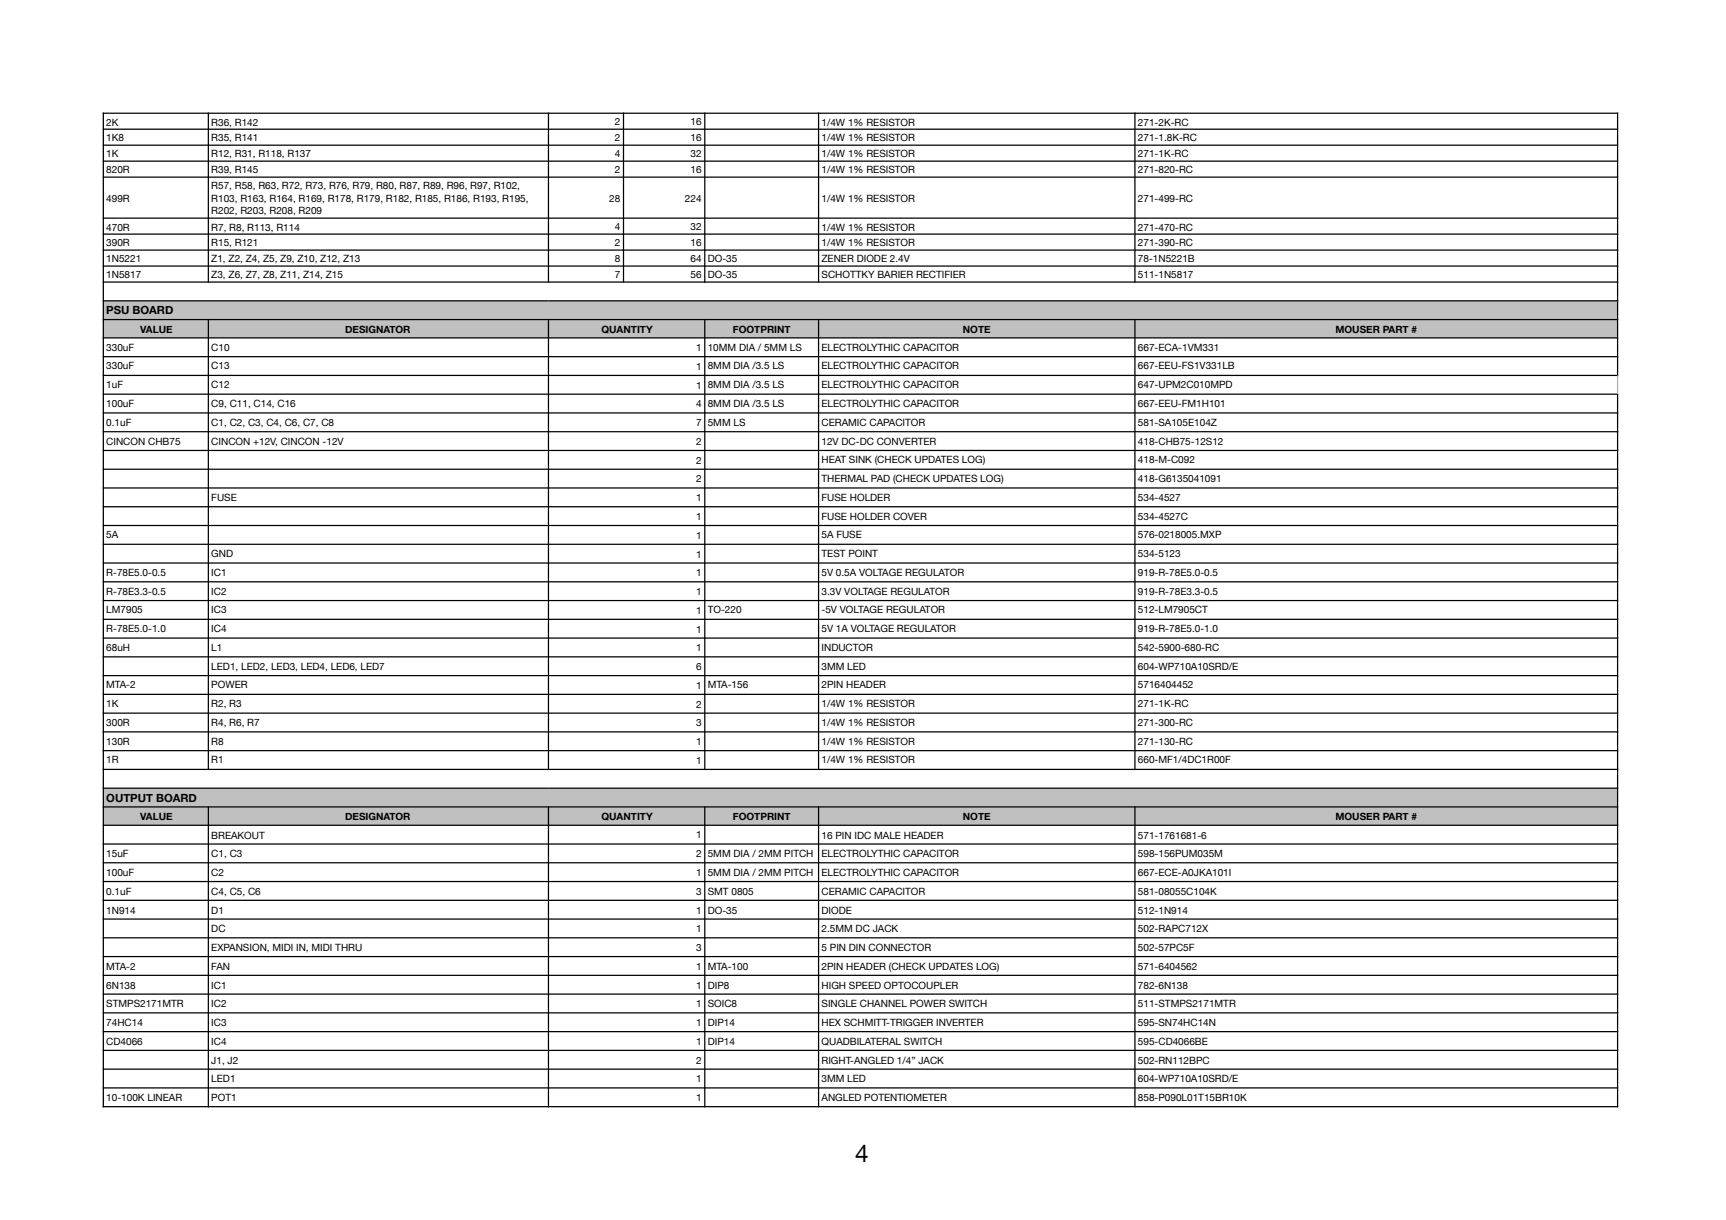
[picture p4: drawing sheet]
<svg xmlns="http://www.w3.org/2000/svg" width="487mm" height="344mm" viewBox="0 0 487 344" stroke-linecap="round" stroke-linejoin="round" font-family="sans-serif">
<defs><g id="words">
<text font-size="6.9" x="241.3" y="327.9">4</text>
<g font-size="3.2">
<text x="30" y="88.7">PSU BOARD</text>
<text x="30" y="226.3">OUTPUT BOARD</text>
</g>
<g font-size="2.8">
<text x="30" y="35.4">2K</text>
<text x="59.6" y="35.4">R36, R142</text>
<text x="173.5" y="35.3">2</text>
<text x="194.8" y="35.3">16</text>
<text x="231.8" y="35.4">1/4W 1% RESISTOR</text>
<text x="321" y="35.4">271-2K-RC</text>
<text x="30" y="39.7">1K8</text>
<text x="59.6" y="39.7">R35, R141</text>
<text x="173.5" y="39.8">2</text>
<text x="194.8" y="39.8">16</text>
<text x="231.8" y="39.7">1/4W 1% RESISTOR</text>
<text x="321" y="39.7">271-1.8K-RC</text>
<text x="30" y="44.2">1K</text>
<text x="59.6" y="44.2">R12, R31, R118, R137</text>
<text x="173.5" y="44.3">4</text>
<text x="194.8" y="44.3">32</text>
<text x="231.8" y="44.2">1/4W 1% RESISTOR</text>
<text x="321" y="44.2">271-1K-RC</text>
<text x="30" y="48.8">820R</text>
<text x="59.6" y="48.8">R39, R145</text>
<text x="59.6" y="53.4">R57, R58, R63, R72, R73, R76, R79, R80, R87, R89, R96, R97, R102,</text>
<text x="173.5" y="48.8">2</text>
<text x="194.8" y="48.8">16</text>
<text x="231.8" y="48.8">1/4W 1% RESISTOR</text>
<text x="321" y="48.8">271-820-RC</text>
<text x="30" y="56.9">499R</text>
<text x="59.6" y="56.9">R103, R163, R164, R169, R178, R179, R182, R185, R186, R193, R195,</text>
<text x="171.9" y="56.9">28</text>
<text x="193.2" y="56.9">224</text>
<text x="231.8" y="56.9">1/4W 1% RESISTOR</text>
<text x="321" y="56.9">271-499-RC</text>
<text x="30" y="65.1">470R</text>
<text x="59.6" y="60.5">R202, R203, R208, R209</text>
<text x="59.6" y="65.1">R7, R8, R113, R114</text>
<text x="173.5" y="64.9">4</text>
<text x="194.8" y="64.9">32</text>
<text x="231.8" y="65.1">1/4W 1% RESISTOR</text>
<text x="321" y="65.1">271-470-RC</text>
<text x="30" y="69.3">390R</text>
<text x="59.6" y="69.3">R15, R121</text>
<text x="173.5" y="69.4">2</text>
<text x="194.8" y="69.4">16</text>
<text x="231.8" y="69.3">1/4W 1% RESISTOR</text>
<text x="321" y="69.3">271-390-RC</text>
<text x="30" y="73.9">1N5221</text>
<text x="59.6" y="73.9">Z1, Z2, Z4, Z5, Z9, Z10, Z12, Z13</text>
<text x="173.5" y="73.9">8</text>
<text x="194.8" y="73.9">64</text>
<text x="199.7" y="73.9">DO-35</text>
<text x="231.8" y="73.9">ZENER DIODE 2.4V</text>
<text x="321" y="73.9">78-1N5221B</text>
<text x="30" y="78.5">1N5817</text>
<text x="59.6" y="78.5">Z3, Z6, Z7, Z8, Z11, Z14, Z15</text>
<text x="173.5" y="78.4">7</text>
<text x="194.8" y="78.4">56</text>
<text x="199.7" y="78.5">DO-35</text>
<text x="231.8" y="78.5">SCHOTTKY BARIER RECTIFIER</text>
<text x="321" y="78.5">511-1N5817</text>
<text x="39.5" y="94">VALUE</text>
<text x="97.4" y="94">DESIGNATOR</text>
<text x="169.7" y="94">QUANTITY</text>
<text x="206.7" y="94">FOOTPRINT</text>
<text x="271.6" y="94">NOTE</text>
<text x="376.8" y="94">MOUSER PART #</text>
<text x="30" y="98.9">330uF</text>
<text x="59.6" y="98.9">C10</text>
<text x="196.4" y="99">1</text>
<text x="199.7" y="98.9">10MM DIA / 5MM LS</text>
<text x="231.8" y="98.9">ELECTROLYTHIC CAPACITOR</text>
<text x="321" y="98.9">667-ECA-1VM331</text>
<text x="30" y="104.2">330uF</text>
<text x="59.6" y="104.2">C13</text>
<text x="196.4" y="104.3">1</text>
<text x="199.7" y="104.2">8MM DIA /3.5 LS</text>
<text x="231.8" y="104.2">ELECTROLYTHIC CAPACITOR</text>
<text x="321" y="104.2">667-EEU-FS1V331LB</text>
<text x="30" y="109.5">1uF</text>
<text x="59.6" y="109.5">C12</text>
<text x="196.4" y="109.6">1</text>
<text x="199.7" y="109.5">8MM DIA /3.5 LS</text>
<text x="231.8" y="109.5">ELECTROLYTHIC CAPACITOR</text>
<text x="321" y="109.5">647-UPM2C010MPD</text>
<text x="30" y="114.8">100uF</text>
<text x="59.6" y="114.8">C9, C11, C14, C16</text>
<text x="196.4" y="114.9">4</text>
<text x="199.7" y="114.8">8MM DIA /3.5 LS</text>
<text x="231.8" y="114.8">ELECTROLYTHIC CAPACITOR</text>
<text x="321" y="114.8">667-EEU-FM1H101</text>
<text x="30" y="120.1">0.1uF</text>
<text x="30" y="125.4">CINCON CHB75</text>
<text x="59.6" y="120.1">C1, C2, C3, C4, C6, C7, C8</text>
<text x="59.6" y="125.4">CINCON +12V, CINCON -12V</text>
<text x="196.4" y="120.2">7</text>
<text x="196.4" y="125.5">2</text>
<text x="199.7" y="120.1">5MM LS</text>
<text x="231.8" y="120.1">CERAMIC CAPACITOR</text>
<text x="231.8" y="125.4">12V DC-DC CONVERTER</text>
<text x="321" y="120.1">581-SA105E104Z</text>
<text x="321" y="125.4">418-CHB75-12S12</text>
<text x="196.4" y="130.8">2</text>
<text x="231.8" y="130.7">HEAT SINK (CHECK UPDATES LOG)</text>
<text x="321" y="130.7">418-M-C092</text>
<text x="196.4" y="136.1">2</text>
<text x="231.8" y="136">THERMAL PAD (CHECK UPDATES LOG)</text>
<text x="321" y="136">418-G6135041091</text>
<text x="59.6" y="141.3">FUSE</text>
<text x="196.4" y="141.4">1</text>
<text x="231.8" y="141.3">FUSE HOLDER</text>
<text x="321" y="141.3">534-4527</text>
<text x="196.4" y="146.7">1</text>
<text x="231.8" y="146.5">FUSE HOLDER COVER</text>
<text x="321" y="146.5">534-4527C</text>
<text x="30" y="151.8">5A</text>
<text x="196.4" y="152">1</text>
<text x="231.8" y="151.8">5A FUSE</text>
<text x="321" y="151.8">576-0218005.MXP</text>
<text x="59.6" y="157.1">GND</text>
<text x="196.4" y="157.2">1</text>
<text x="231.8" y="157.1">TEST POINT</text>
<text x="321" y="157.1">534-5123</text>
<text x="30" y="162.4">R-78E5.0-0.5</text>
<text x="30" y="167.7">R-78E3.3-0.5</text>
<text x="59.6" y="162.4">IC1</text>
<text x="59.6" y="167.7">IC2</text>
<text x="196.4" y="162.5">1</text>
<text x="196.4" y="167.8">1</text>
<text x="231.8" y="162.4">5V 0.5A VOLTAGE REGULATOR</text>
<text x="231.8" y="167.7">3.3V VOLTAGE REGULATOR</text>
<text x="321" y="162.4">919-R-78E5.0-0.5</text>
<text x="321" y="167.7">919-R-78E3.3-0.5</text>
<text x="30" y="173">LM7905</text>
<text x="59.6" y="173">IC3</text>
<text x="196.4" y="173.1">1</text>
<text x="199.7" y="173">TO-220</text>
<text x="231.8" y="173">-5V VOLTAGE REGULATOR</text>
<text x="321" y="173">512-LM7905CT</text>
<text x="30" y="178.3">R-78E5.0-1.0</text>
<text x="59.6" y="178.3">IC4</text>
<text x="196.4" y="178.4">1</text>
<text x="231.8" y="178.3">5V 1A VOLTAGE REGULATOR</text>
<text x="321" y="178.3">919-R-78E5.0-1.0</text>
<text x="30" y="183.6">68uH</text>
<text x="59.6" y="183.6">L1</text>
<text x="196.4" y="183.7">1</text>
<text x="231.8" y="183.6">INDUCTOR</text>
<text x="321" y="183.6">542-5900-680-RC</text>
<text x="59.6" y="188.9">LED1, LED2, LED3, LED4, LED6, LED7</text>
<text x="196.4" y="189">6</text>
<text x="231.8" y="188.9">3MM LED</text>
<text x="321" y="188.9">604-WP710A10SRD/E</text>
<text x="30" y="194.2">MTA-2</text>
<text x="59.6" y="194.2">POWER</text>
<text x="196.4" y="194.3">1</text>
<text x="199.7" y="194.2">MTA-156</text>
<text x="231.8" y="194.2">2PIN HEADER</text>
<text x="321" y="194.2">5716404452</text>
<text x="30" y="199.5">1K</text>
<text x="59.6" y="199.5">R2, R3</text>
<text x="196.4" y="199.6">2</text>
<text x="231.8" y="199.5">1/4W 1% RESISTOR</text>
<text x="321" y="199.5">271-1K-RC</text>
<text x="30" y="204.8">300R</text>
<text x="59.6" y="204.8">R4, R6, R7</text>
<text x="196.4" y="204.9">3</text>
<text x="231.8" y="204.8">1/4W 1% RESISTOR</text>
<text x="321" y="204.8">271-300-RC</text>
<text x="30" y="210">130R</text>
<text x="30" y="215.3">1R</text>
<text x="59.6" y="210">R8</text>
<text x="59.6" y="215.3">R1</text>
<text x="196.4" y="210.2">1</text>
<text x="196.4" y="215.5">1</text>
<text x="231.8" y="210">1/4W 1% RESISTOR</text>
<text x="231.8" y="215.3">1/4W 1% RESISTOR</text>
<text x="321" y="210">271-130-RC</text>
<text x="321" y="215.3">660-MF1/4DC1R00F</text>
<text x="39.5" y="231.2">VALUE</text>
<text x="97.4" y="231.2">DESIGNATOR</text>
<text x="169.7" y="231.2">QUANTITY</text>
<text x="206.7" y="231.2">FOOTPRINT</text>
<text x="271.6" y="231.2">NOTE</text>
<text x="376.8" y="231.2">MOUSER PART #</text>
<text x="59.6" y="236.5">BREAKOUT</text>
<text x="196.4" y="236.5">1</text>
<text x="231.8" y="236.5">16 PIN IDC MALE HEADER</text>
<text x="321" y="236.5">571-1761681-6</text>
<text x="30" y="241.8">15uF</text>
<text x="59.6" y="241.8">C1, C3</text>
<text x="196.4" y="241.8">2</text>
<text x="199.7" y="241.8">5MM DIA / 2MM PITCH</text>
<text x="231.8" y="241.8">ELECTROLYTHIC CAPACITOR</text>
<text x="321" y="241.8">598-156PUM035M</text>
<text x="30" y="247.1">100uF</text>
<text x="59.6" y="247.1">C2</text>
<text x="196.4" y="247.1">1</text>
<text x="199.7" y="247.1">5MM DIA / 2MM PITCH</text>
<text x="231.8" y="247.1">ELECTROLYTHIC CAPACITOR</text>
<text x="321" y="247.1">667-ECE-A0JKA101I</text>
<text x="30" y="252.4">0.1uF</text>
<text x="30" y="257.7">1N914</text>
<text x="59.6" y="252.4">C4, C5, C6</text>
<text x="59.6" y="257.7">D1</text>
<text x="196.4" y="252.4">3</text>
<text x="196.4" y="257.7">1</text>
<text x="199.7" y="252.4">SMT 0805</text>
<text x="199.7" y="257.7">DO-35</text>
<text x="231.8" y="252.4">CERAMIC CAPACITOR</text>
<text x="231.8" y="257.7">DIODE</text>
<text x="321" y="252.4">581-08055C104K</text>
<text x="321" y="257.7">512-1N914</text>
<text x="59.6" y="263">DC</text>
<text x="196.4" y="263">1</text>
<text x="231.8" y="263">2.5MM DC JACK</text>
<text x="321" y="263">502-RAPC712X</text>
<text x="59.6" y="268.3">EXPANSION, MIDI IN, MIDI THRU</text>
<text x="196.4" y="268.2">3</text>
<text x="231.8" y="268.3">5 PIN DIN CONNECTOR</text>
<text x="321" y="268.3">502-57PC5F</text>
<text x="30" y="273.5">MTA-2</text>
<text x="59.6" y="273.5">FAN</text>
<text x="196.4" y="273.5">1</text>
<text x="199.7" y="273.5">MTA-100</text>
<text x="231.8" y="273.5">2PIN HEADER (CHECK UPDATES LOG)</text>
<text x="321" y="273.5">571-6404562</text>
<text x="30" y="278.8">6N138</text>
<text x="59.6" y="278.8">IC1</text>
<text x="196.4" y="278.8">1</text>
<text x="199.7" y="278.8">DIP8</text>
<text x="231.8" y="278.8">HIGH SPEED OPTOCOUPLER</text>
<text x="321" y="278.8">782-6N138</text>
<text x="30" y="284.1">STMPS2171MTR</text>
<text x="59.6" y="284.1">IC2</text>
<text x="196.4" y="284.1">1</text>
<text x="199.7" y="284.1">SOIC8</text>
<text x="231.8" y="284.1">SINGLE CHANNEL POWER SWITCH</text>
<text x="321" y="284.1">511-STMPS2171MTR</text>
<text x="30" y="289.4">74HC14</text>
<text x="59.6" y="289.4">IC3</text>
<text x="196.4" y="289.4">1</text>
<text x="199.7" y="289.4">DIP14</text>
<text x="231.8" y="289.4">HEX SCHMITT-TRIGGER INVERTER</text>
<text x="321" y="289.4">595-SN74HC14N</text>
<text x="30" y="294.7">CD4066</text>
<text x="59.6" y="294.7">IC4</text>
<text x="196.4" y="294.7">1</text>
<text x="196.4" y="300">2</text>
<text x="199.7" y="294.7">DIP14</text>
<text x="231.8" y="294.7">QUADBILATERAL SWITCH</text>
<text x="321" y="294.7">595-CD4066BE</text>
<text x="59.6" y="300">J1, J2</text>
<text x="59.6" y="305.3">LED1</text>
<text x="196.4" y="305.3">1</text>
<text x="231.8" y="300">RIGHT-ANGLED 1/4” JACK</text>
<text x="231.8" y="305.3">3MM LED</text>
<text x="321" y="300">502-RN112BPC</text>
<text x="321" y="305.3">604-WP710A10SRD/E</text>
<text x="30" y="310.6">10-100K LINEAR</text>
<text x="59.6" y="310.6">POT1</text>
<text x="196.4" y="310.6">1</text>
<text x="231.8" y="310.6">ANGLED POTENTIOMETER</text>
<text x="321" y="310.6">858-P090L01T15BR10K</text>
</g>
</g></defs>
<g fill="#c0c0c0">
<path d="M29.1 84.8h427.3v5.3h-427.3z"/>
<path d="M29.1 90.1h29.7v5.2h-29.7z"/>
<path d="M58.8 90.1h95.9v5.2h-95.9z"/>
<path d="M154.7 90.1h44.1v5.2h-44.1z"/>
<path d="M198.8 90.1h32.1v5.2h-32.1z"/>
<path d="M230.9 90.1h89.3v5.2h-89.3z"/>
<path d="M320.2 90.1h136.2v5.2h-136.2z"/>
<path d="M29.1 222.3h427.3v5.3h-427.3z"/>
<path d="M29.1 227.6h29.7v5.2h-29.7z"/>
<path d="M58.8 227.6h95.9v5.2h-95.9z"/>
<path d="M154.7 227.6h44.1v5.2h-44.1z"/>
<path d="M198.8 227.6h32.1v5.2h-32.1z"/>
<path d="M230.9 227.6h89.3v5.2h-89.3z"/>
<path d="M320.2 227.6h136.2v5.2h-136.2z"/>
</g>
<g fill="#fff">
<path d="M231.8 71.1h25v3.5h-25z"/>
<path d="M321.1 71.1h16v3.5h-16z"/>
<path d="M321.1 75.6h15.7v3.5h-15.7z"/>
<path d="M321.1 96.2h22.9v3.5h-22.9z"/>
<path d="M321.1 101.5h27.3v3.5h-27.3z"/>
<path d="M321.1 106.8h26.7v3.5h-26.7z"/>
<path d="M321.1 112.1h24.8v3.5h-24.8z"/>
<path d="M321.1 117.4h22.3v3.5h-22.3z"/>
<path d="M321.1 122.6h24.1v3.6h-24.1z"/>
<path d="M321.1 127.9h16.1v3.6h-16.1z"/>
<path d="M321.1 133.2h23.6v3.6h-23.6z"/>
<path d="M321.1 138.5h12.1v3.5h-12.1z"/>
<path d="M321.1 143.8h14.1v3.5h-14.1z"/>
<path d="M321.1 149.1h23.6v3.5h-23.6z"/>
<path d="M321.1 154.4h12.1v3.5h-12.1z"/>
<path d="M321.1 159.7h22.6v3.5h-22.6z"/>
<path d="M321.1 165h22.6v3.5h-22.6z"/>
<path d="M321.1 170.3h19.7v3.5h-19.7z"/>
<path d="M321.1 175.6h22.6v3.5h-22.6z"/>
<path d="M321.1 180.9h22.9v3.5h-22.9z"/>
<path d="M321.1 186.1h28.3v3.6h-28.3z"/>
<path d="M321.1 191.4h15.7v3.6h-15.7z"/>
<path d="M321.1 212.6h26.2v3.5h-26.2z"/>
<path d="M321.1 233.6h20.2v3.6h-20.2z"/>
<path d="M321.1 238.9h24v3.6h-24z"/>
<path d="M321.1 244.2h26.4v3.6h-26.4z"/>
<path d="M321.1 249.5h22.3v3.6h-22.3z"/>
<path d="M321.1 254.8h14.1v3.5h-14.1z"/>
<path d="M321.1 260.1h19.8v3.5h-19.8z"/>
<path d="M321.1 265.4h16v3.5h-16z"/>
<path d="M321.1 270.7h16.8v3.5h-16.8z"/>
<path d="M321.1 276h14.1v3.5h-14.1z"/>
<path d="M321.1 281.3h27.6v3.5h-27.6z"/>
<path d="M321.1 286.6h22v3.5h-22z"/>
<path d="M321.1 291.9h19.7v3.5h-19.7z"/>
<path d="M321.1 297.1h20.3v3.6h-20.3z"/>
<path d="M321.1 302.4h28.3v3.6h-28.3z"/>
<path d="M321.1 307.7h30.7v3.6h-30.7z"/>
</g>
<g fill="none" stroke="#000" stroke-width=".35">
<path d="M29 31.9h427.5M29 36.4h427.5M29.1 31.8v280.5M58.8 31.8v47.9M154.7 31.8v47.9M175.9 31.8v47.9M198.8 31.8v47.9M230.9 31.8v47.9M320.2 31.8v47.9M456.4 31.8v74.1M29 40.9h427.5M29 45.5h427.5"/>
<path d="M29 50h427.5M29 61.5h427.5M29 66h427.5M29 70.5h427.5M29 75h427.5M29 79.6h427.5M29 84.8h427.5M29 90.1h427.5M29 95.3h427.5M58.8 90v127.2M154.7 90v127.2M198.8 90v127.2"/>
<path d="M230.9 90v127.2M320.2 90v127.2M29 100.6h427.5M29 105.9h427.5M29 111.2h427.5M29 116.5h427.5M456.4 111.2v201.1M29 121.8h427.5M29 127.1h427.5M29 132.3h427.5M29 137.6h427.5M29 142.9h427.5"/>
<path d="M29 148.2h427.5M29 153.5h427.5M29 158.8h427.5M29 164.1h427.5M29 169.4h427.5M29 174.7h427.5M29 180h427.5M29 185.3h427.5M29 190.6h427.5M29 195.8h427.5M29 201.1h427.5M29 206.4h427.5"/>
<path d="M29 211.7h427.5M29 217h427.5M29 222.3h427.5M29 227.6h427.5M29 232.8h427.5M29 238.1h427.5M58.8 227.4v84.9M154.7 227.4v84.9M198.8 227.4v84.9M230.9 227.4v84.9M320.2 227.4v84.9M29 243.3h427.5"/>
<path d="M29 248.6h427.5M29 253.9h427.5M29 259.2h427.5M29 264.5h427.5M29 269.8h427.5M29 275.1h427.5M29 280.4h427.5M29 285.7h427.5M29 291h427.5M29 296.3h427.5M29 301.6h427.5M29 306.8h427.5"/>
<path d="M29 312.1h427.5"/>
</g>
<path d="M456.4 105.9v5.3" fill="none" stroke="#aaa" stroke-width=".35"/>
<use href="#words"/>
</svg>
